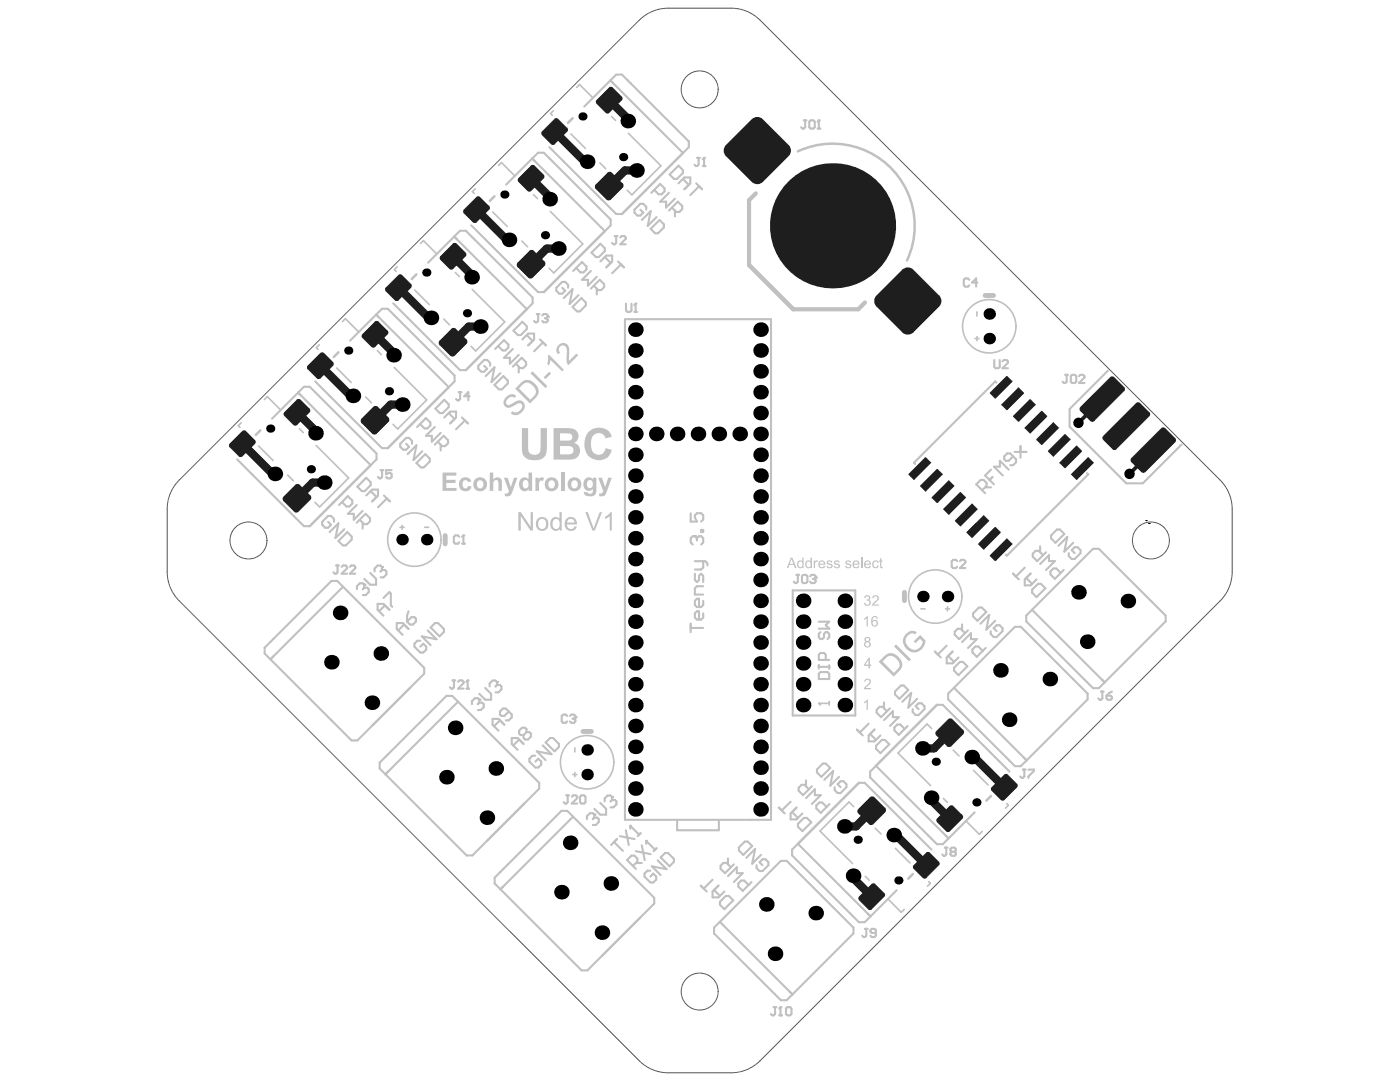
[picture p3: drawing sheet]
<svg xmlns="http://www.w3.org/2000/svg" width="279mm" height="216mm" viewBox="0 0 279 216" stroke-linecap="round" stroke-linejoin="round" font-family="sans-serif">
<g fill="none" stroke="#5a5a5a" stroke-width=".2">
<path d="M35.8 95.8l91.8-91.8a8.2 8.2 0 0 1 5.8-2.4h12.5a8.2 8.2 0 0 1 5.8 2.4l91.8 91.8a8.2 8.2 0 0 1 2.4 5.8v12.5a8.2 8.2 0 0 1-2.4 5.8l-91.8 91.8a8.2 8.2 0 0 1-5.8 2.4h-12.5a8.2 8.2 0 0 1-5.8-2.4l-91.8-91.8a8.2 8.2 0 0 1-2.4-5.8v-12.5a8.2 8.2 0 0 1 2.4-5.8z"/>
<circle cx="139.6" cy="17.8" r="3.7"/>
<circle cx="49.6" cy="107.8" r="3.7"/>
<circle cx="229.7" cy="107.8" r="3.7"/>
<circle cx="139.6" cy="197.9" r="3.7"/>
</g>
<path d="M228.7 103.9h.1M229.3 104.5h.1" fill="none" stroke="#000" stroke-width=".2"/>
<g fill="none" stroke="#c0c0c0" stroke-width=".33">
<path d="M115.1 17.4l.6-.5 2.6 2.6M94.9 37.7l-.6 .5 .3 .4M99.5 33l.6-.6 2.6 2.7M106.5 38.8l.8 .8M110.5 22.1l-.6 .6 .3 .3M113.9 26.7l2.9 2.9M119.7 32.5l1.2 1.2M122 23.2l.9 .8M125.4 26.6l6.5 6.5-5.8 5.8-.9-.9M79.3 53.2l-.6 .6 .4 .4M82.8 57.9l2.9 2.9M83.9 48.6l.6-.6 2.7 2.7"/>
<path d="M90.9 54.4l.8 .8M94.2 57.7l6.5 6.5-5.8 5.8-.9-.9M98.3 42.3l2.9 2.9M104.1 48.1l1.2 1.1M109.8 42.2l6.5 6.5-5.8 5.8-.9-1M52.8 79.7l.6-.6 2.6 2.7M63.7 68.8l-.6 .6 .4 .3M67.2 73.4l2.9 2.9M68.3 64.2l.6-.6 2.7 2.6M73 79.2l1.1 1.2M75.3 70l.8 .8M78.7 73.3l6.5 6.5-5.8 5.8-1-.9"/>
<path d="M88.6 63.7l1.1 1.1M194.6 67.6h.8M195 62.2v.9M195 67.2v.8M48.1 84.4l-.5 .5 .3 .4M51.6 89l2.9 2.9M57.4 94.8l1.2 1.1M59.7 85.5l.8 .8M63.1 88.9l6.5 6.5-5.8 5.8-.9-1M79.8 105.2h.8M80.2 104.8v.8M84.7 105.2h.9"/>
<path d="M183.8 121.5h.8M188.7 121.5h.8M189.1 121.1v.8M114.3 154.5h.8M114.7 149.2v.8M114.7 154.1v.9M185.9 145.4l-.9-.9-5.8 5.8 6.5 6.4M188.3 159.3l.8 .8M190.2 149.7l1.2 1.1M194.3 153.7l2.9 2.9M170.4 161l-1-1-5.8 5.8 6.5 6.5M172.7 174.9l.8 .8"/>
<path d="M174.7 165.2l1.1 1.2M177.2 179.4l2.7 2.6 .6-.5M178.7 169.3l2.9 2.9M185.3 175.9l.4 .4-.6 .5M192.8 163.8l2.6 2.7 .6-.6M200.9 160.3l.3 .4-.5 .6"/>
</g>
<g fill="none" stroke="#c0c0c0" stroke-width=".42">
<path d="M121.8 16.1l14.5 14.4 1.2-1.1v-1.2l-13.4-13.3h-1.1l-6.4 6.4M106.2 31.6l14.5 14.5 1.2-1.1v-1.2l-13.4-13.3h-1.1l-6.4 6.3M109.6 29.4l13.4 13.3h1.1M90.6 47.2l14.5 14.5 1.2-1.2v-1.1l-13.3-13.4h-1.2l-6.4 6.4M94 45l13.4 13.3h1.1M59.5 78.3l14.5 14.5 1.1-1.1v-1.2l-13.3-13.3h-1.1l-6.4 6.4M62.9 76.1l13.3 13.3h1.2M75.7 63.3l-.6-.5 14.5 14.5 1.1-1.2v-1.2l-13.3-13.3h-1.2l-6.3 6.4M78.5 60.5l13.3 13.4h1.2M124.7 63.7h29.2v99.9h-29.2zM198.9 76.3l-.3-.2-16.2 16.2 .2 .3M221.1 74l-7.6 7.6v3.5l11.3 11.3h3.3l7.7-7.7"/>
<path d="M47.3 91.7l13.4 13.3h1.1M216.9 94.4l.3 .3-16.3 16.2-.2-.3M68.5 117.1l-14.5 14.5M91.7 107.1l-.3-.3h-.6l-.2 .3v1.1l.2 .3h.6l.3-.3M92.2 108.5h.6M92.5 106.8v1.7M158.2 117.8h12.5v25h-12.5zM52.8 129.2l13.3-13.3h1.2l17.4 17.4v1.1l-13.4 13.3h-1.1l-17.4-17.3zM189.2 138.4l13.4-13.3h1.1l13.4 13.3v1.2l-13.4 13.3h-1.1l-13.4-13.3zM190.4 137.2l14.5 14.5-.6-.6M204.8 122.8l13.3-13.3h1.2l13.3 13.3v1.2l-13.3 13.3h-1.2l-13.3-13.3zM206 121.7l14.5 14.5"/>
<path d="M75.8 152.2l13.3-13.3h1.2l17.3 17.3v1.2l-13.3 13.3h-1.2l-17.3-17.4zM91.4 140l-14.5 14.5M171.4 156.2h1.2l13.3 13.3M187 140.6h1.1l13.4 13.4M98.7 175.1l13.4-13.3h1.1l17.4 17.3v1.2l-13.4 13.3h-1.1l-17.4-17.3zM114.4 163l-14.5 14.4M135.1 163.6v2.1h8.4v-2.1M178.9 177.6l-6.3 6.4h-1.2l-13.3-13.3v-1.2l1.1-1.1 14.5 14.5M194.5 162.1l-6.4 6.3h-1.1l-13.3-13.3v-1.1l1.1-1.2 14.5 14.5M142.5 185.1l13.3-13.3h1.2l13.3 13.3v1.2l-13.3 13.3h-1.2l-13.3-13.3zM143.7 183.9l14.5 14.5"/>
</g>
<g fill="none" stroke="#c0c0c0" stroke-width=".5">
<path d="M98.7 39.2l-.9 .9M114.3 23.6l-.9 .9M136.3 30.5l-12.2 12.2M83.1 54.7l-.9 1M120.7 46.1l-12.2 12.2M67.5 70.3l-.9 .9M89.6 77.3l-12.2 12.1M105.1 61.7l-12.1 12.2M52 85.9l-1 .9M74 92.8l-12.2 12.2M171.4 156.2l-12.2 12.2M187 140.6l-12.2 12.2"/>
<path d="M197.8 158.8l-1 1M182.2 174.4l-.9 .9"/>
</g>
<path d="M196.6 59h1.7M88.8 106.9v1.6M180.5 118.2v1.7M116.4 146h1.6" fill="none" stroke="#c0c0c0" stroke-width=".98"/>
<path d="M150.8 38.6l-1.3 1.3v13l8.8 8.8h13l1.3-1.3" fill="none" stroke="#c0c0c0" stroke-width=".83"/>
<circle cx="92.5" cy="106.8" r=".21" fill="#c0c0c0"/>
<path d="M92.5 106.8l-.3 .3" fill="none" stroke="#c0c0c0" stroke-width=".42"/>
<path d="M172.4 140.1l.8-.5v2.1h-.3v-1.7l-.5 .4z" fill="#c0c0c0"/>
<path d="M139.1 31.5h.6M139.4 31.5v1.4l-.3 .2h-.2l-.3-.2M140.2 33.1h.6M140.5 31.5v1.6M91.6 78.2h.5M91.8 78.2v1.4l-.2 .3h-.3l-.3-.3M93.7 79.1h-1.1l.9-.9v1.7" fill="none" stroke="#c0c0c0" stroke-width=".42"/>
<circle cx="140.5" cy="31.5" r=".21" fill="#c0c0c0"/>
<path d="M140.5 31.5l-.3 .3M159 114.7h.5M159.2 114.7v1.4l-.2 .2h-.3l-.3-.2M160 115l.3-.3h.6l.2 .3v1.1l-.2 .2h-.6l-.3-.2zM161.7 115l.3-.3h.5l.3 .3v.3" fill="none" stroke="#c0c0c0" stroke-width=".42"/>
<circle cx="162.8" cy="115.3" r=".21" fill="#c0c0c0"/>
<path d="M162.2 115.5h.3M162.5 115.5l.3 .3v.3l-.3 .2h-.5l-.3-.2M162.8 115.3l-.3 .2M172.6 185.3h.6M172.9 185.3v1.4l-.3 .3h-.3l-.2-.3M174.8 186.2h-.8l-.3-.3v-.3l.3-.3h.5l.3 .3v1.1l-.3 .3h-.5l-.3-.3" fill="none" stroke="#c0c0c0" stroke-width=".42"/>
<path d="M173.3 131.7l-.6 .9h.6zM173.4 131.2h.2v1.4h.3v.3h-.3v.5h-.3v-.5h-.9v-.3z" fill="#c0c0c0"/>
<g fill="none" stroke="#c0c0c0" stroke-width=".42">
<path d="M198.4 71.8v1.4l.3 .3h.5l.3-.3v-1.4M200.1 72.1l.2-.3h.6l.3 .3v.3l-1.1 1.1h1.1M212.6 74.8h.6M212.9 74.8v1.4l-.3 .2h-.3l-.2-.2M213.7 75.1l.3-.3h.5l.3 .3v1.1l-.3 .2h-.5l-.3-.2zM215.3 75.1l.3-.3h.6l.2 .3v.2l-1.1 1.1h1.1M76 93.8h.5M76.2 93.8v1.4l-.2 .2h-.3l-.3-.2M78.2 93.8h-1.1v.8l.5-.2h.3l.3 .2v.6l-.3 .2h-.6l-.2-.2M67.1 112.8h.5M67.4 112.8v1.4l-.3 .3h-.3l-.3-.3M68.2 113.1l.3-.3h.5l.3 .3v.3l-1.1 1.1h1.1"/>
<path d="M69.8 113.1l.3-.3h.5l.3 .3v.3l-1.1 1.1h1.1M191 112l-.2-.3h-.6l-.3 .3v1.1l.3 .2h.6l.2-.2M191.6 112l.2-.3h.6l.3 .3v.3l-1.1 1h1.1M80.6 124.6l-1.1 1.2M81.2 124l.9-.9h.6l.3 .3v.6l-.6 .6h-.6zM81.5 125.5l-1.1-1.2h-1.2v1.2l1.2 1.2M81.5 122l-.3 .9v1.1M95.7 139.6l-.3-.3h-.6l-.6 .6v.6"/>
</g>
<circle cx="95.7" cy="139.6" r=".21" fill="#c0c0c0"/>
<path d="M95.7 139.6v.6M96.8 137.3l1.2 1.1v1.2h-1.2l-1.1-1.2M99.2 136.1l-.3-.3h-.6l-.6 .6v.6M95.7 140.2l-.3 .3M95.7 140.2h.5l.3 .3v.6l-.5 .6h-.6" fill="none" stroke="#c0c0c0" stroke-width=".42"/>
<circle cx="99.2" cy="136.1" r=".21" fill="#c0c0c0"/>
<path d="M90.3 135.8h.6M90.6 135.8v1.3l-.3 .3h-.2l-.3-.3M91.4 136l.3-.2h.5l.3 .2v.3l-1.1 1.1h1.1M93.1 137.4h.5M93.3 135.8v1.6M99.2 136.1v.6M99.2 136.7l-.3 .3M99.2 136.7h.6l.3 .3v.6l-.6 .5h-.6" fill="none" stroke="#c0c0c0" stroke-width=".42"/>
<circle cx="93.3" cy="135.8" r=".21" fill="#c0c0c0"/>
<path d="M107.1 62.7h.6M107.4 62.7v1.3l-.3 .3h-.2l-.3-.3M108.2 62.9l.3-.2h.5l.3 .2v.3M93.3 135.8l-.2 .2M106.8 150.8h-.6l-.5 .6v.6l1.1 1.1h.6l.6-.5v-.6l-.6-.6-.6 .6M108.3 148.7l1.8 1.8-3-.6 1.8 1.8M108.9 148.1l.9-.8h.6l1.1 1.1v.6l-.8 .9z" fill="none" stroke="#c0c0c0" stroke-width=".42"/>
<circle cx="109.3" cy="63.2" r=".21" fill="#c0c0c0"/>
<path d="M108.8 63.5h.2M109 63.5l.3 .3v.2l-.3 .3h-.5l-.3-.3M109.3 63.2l-.3 .3M124.9 60.6v1.4l.3 .2h.5l.3-.2v-1.4M126.6 62.2h.5M126.8 60.6v1.6" fill="none" stroke="#c0c0c0" stroke-width=".42"/>
<circle cx="126.8" cy="60.6" r=".21" fill="#c0c0c0"/>
<path d="M122.7 47.1h.5M123 47.1v1.4l-.3 .2h-.3l-.2-.2M123.8 47.4l.3-.3h.5l.3 .3v.3l-1.1 1h1.1M126.8 60.6l-.2 .3" fill="none" stroke="#c0c0c0" stroke-width=".42"/>
<path d="M163.4 140.3h2.1M165.5 140v.7" fill="none" stroke="#c0c0c0" stroke-width=".33"/>
<circle cx="163.4" cy="140.3" r=".17" fill="#c0c0c0"/>
<path d="M163.4 140.3l.4 .4" fill="none" stroke="#c0c0c0" stroke-width=".33"/>
<g fill="#c0c0c0">
<path d="M172.6 135.6l.7-.2 .4 .3 .1 .4-.1 .3-.9 .9h1v.2h-1.4l.3-.5 .8-.9v-.3l-.3-.2-.3 .1-.2 .3h-.2z"/>
<path d="M172.4 123.4l.8-.5v2.1h-.3v-1.6l-.4 .3z"/>
<path d="M174.1 123.1l.7-.2 .4 .4-.3 .2a.47 .47 0 0 0-.6-.3 .47 .47 0 0 0-.2 .7l.3-.2 .7 .1 .1 .7-.3 .5h-.5l-.5-.3v-1zM174.1 124.3a.46 .46 0 0 0 .9 0 .46 .46 0 0 0-.9 0z"/>
<path d="M172.8 127.6a.33 .33 0 0 0 .6 0 .33 .33 0 0 0-.6 0zM172.7 128.6a.42 .42 0 0 0 .8 0 .42 .42 0 0 0-.8 0zM172.7 127.2l.6-.1 .4 .3v.4l-.3 .2 .3 .2 .1 .4-.1 .4-.3 .2h-.6l-.3-.3-.1-.5 .4-.4-.3-.2z"/>
</g>
<g fill="none" stroke="#c0c0c0" stroke-width=".42">
<path d="M102.5 66l1.7-1.8 .9 .9v.6l-1.2 1.2h-.5zM104.2 67.7l1.2-1.1h1.2v1.1l-1.2 1.2M105.1 66.9l1.2 1.1M107.8 67.7l1.1 1.2M108.4 68.3l-1.8 1.8M81.1 88.6l.5 .5-.5 .6h-.6l-.6-.6v-.5l1.2-1.2h.5l.6 .6v.6M83.1 92.4l1.8-1.8 .9 .9v.6l-1.2 1.2h-.6zM84.3 90l-1.8 1.8 .6-2.9-1.8 1.7M65.5 104.1l.6 .6-.6 .6h-.6l-.6-.6v-.6l1.2-1.2h.6l.6 .6v.6M67.5 108l1.8-1.8 .9 .9v.6l-1.2 1.1h-.6zM68.7 105.6l-1.8 1.8 .6-3-1.7 1.8M204.2 153.6h.5"/>
<path d="M204.4 153.6v1.3l-.2 .3h-.3l-.3-.3M205.2 153.6h1.1v.2l-1.1 1.1v.3M118.6 162.6l-.3-.3h-.6l-.6 .6v.5M188.6 169.1h.5M188.9 169.1v1.4l-.3 .3h-.3l-.3-.3M189.9 170l-.2-.3v-.3l.2-.3h.6l.3 .3v.3l-.3 .3M189.9 170l-.2 .2v.3l.2 .3h.6l.3-.3v-.3l-.3-.2M189.9 170h.6"/>
</g>
<circle cx="118.6" cy="162.6" r=".21" fill="#c0c0c0"/>
<path d="M122.1 159l-.3-.3h-.5l-.6 .6v.6M118.6 162.6v.5M118.6 163.1l-.3 .3M118.6 163.1h.6l.3 .3v.6l-.6 .6h-.6M119.8 160.2l1.2 1.2v1.2h-1.2l-1.2-1.2" fill="none" stroke="#c0c0c0" stroke-width=".42"/>
<circle cx="122.1" cy="159" r=".21" fill="#c0c0c0"/>
<g fill="none" stroke="#c0c0c0" stroke-width=".42">
<path d="M118 50.4l1.8-1.8 .9 .9v.6l-1.2 1.2h-.6zM119.8 52.2l1.2-1.2h1.2v1.2l-1.2 1.1M120.7 51.3l1.2 1.2M123.3 52.2l1.2 1.1M123.9 52.8l-1.7 1.7M138.7 107h-.4l-.5 .4v.8l.5 .5M138.7 114.5v1.2l.4 .4 .4-.4v-.8l.4-.4 .4 .4v1.2M138.7 112h2.1l.4 .4v.4M140.3 112v1.2l-.4 .4h-1.2M140.3 119.9v.8l-.4 .4h-.8l-.4-.4v-.8l.4-.4h.4v1.6M140.3 117h-1.2l-.4 .4v1.2h1.6M137.8 124.5v1.6"/>
<path d="M137.8 125.3h2.5M140.3 122.4v.8l-.4 .4h-.8l-.4-.4v-.8l.4-.4h.4v1.6M122.1 159v.6M122.1 159.6l-.3 .3M122.1 159.6h.6l.3 .3v.6l-.6 .6h-.6"/>
</g>
<circle cx="138.7" cy="107" r=".21" fill="#c0c0c0"/>
<g fill="none" stroke="#c0c0c0" stroke-width=".42">
<path d="M130.6 37.9l.9 .9h.5l.6-.6v-.6l-.9-.9-1.7 1.8M133.5 38.5l-1.8 1.7h1.2v1.2l1.8-1.7M133.6 34.8l1.8-1.7 .9 .8v.6l-1.2 1.2h-.6zM135.4 36.6l1.2-1.2h1.2v1.2l-1.2 1.2M136.3 35.7l1.2 1.2M138.9 36.6l1.2 1.2M139.5 37.2l-1.7 1.7M160.4 24h.6M160.7 24v1.4l-.3 .3h-.3l-.2-.3M161.5 24.3l.3-.3h.5l.3 .3v1.1l-.3 .3h-.5l-.3-.3zM163.2 25.7h.5M163.4 24v1.7"/>
<path d="M134.1 41.4l.9 .9h.6l.6-.6v-.6l-.9-.9-1.8 1.8M134.7 42v1.2M137.8 102.4v1.7h1.3l-.4-.9v-.4l.4-.4h.8l.4 .4v.9l-.4 .4M138.7 107l.4 .4M139.1 107.4v.4M139.1 107.4l.4-.4h.4l.4 .4v.8l-.4 .5M139.9 105.7h.4v.5h-.4zM163.4 134.5l.4-.4h1.3l.4 .4v1h-2.1zM163.4 132.7v.7M163.4 133.1h2.1M163.4 124.1h2.1l-.7 .6 .7 .7h-2.1M163.8 126.1l-.4 .4v.7l.4 .3h.3l.3-.3v-.7l.4-.4h.3l.4 .4v.7l-.4 .3"/>
<path d="M164.8 131.7v-1.1l-.4-.3h-.6l-.4 .3v1.1h2.1M165.5 132.7v.7M160.9 159.3l1.7-1.8v1.2h1.2l-1.8 1.7M160.9 155.7v1.2M162 156.9l-1.7 1.8-.9-.9v-.6l.6-.6h.6l.8 .9M145.3 174.8l1.7-1.7v1.1h1.2l-1.7 1.8M145.3 171.3v1.2M146.5 172.5l-1.8 1.7-.9-.8v-.6l.6-.6h.6l.9 .9M147.5 169.1l1.1-1.2h.6l.9 .9-1.8 1.8-.8-.9zM150 176l-1.8 1.8-.9-.9v-.6l.6-.6h.6l.9 .9M151 172.6v.6l.6 .6h.6l1.2-1.2v-.6l-.6-.5h-.6l-.6 .5 .6 .6M151.9 170.6l-1.8 1.7 .6-2.9-1.8 1.8"/>
<path d="M165.6 160.4l-1.8 1.8-.9-.9v-.6l.6-.6h.6l.9 .9"/>
</g>
<circle cx="163.4" cy="24" r=".21" fill="#c0c0c0"/>
<path d="M163.4 24l-.2 .3M171 145.6l1.2 1.2M173.4 144.4l-1.8 1.8M173.7 146.5l1.1 1.1M174.5 145.6l-1.1 1.2v1.1h1.1l1.2-1.1M174.8 148.8l1.2-1.2h.6l.9 .9-1.8 1.8-.9-.9z" fill="none" stroke="#c0c0c0" stroke-width=".42"/>
<g fill="#c0c0c0">
<path d="M172.7 118.9l.5-.1 .4 .1 .1 .5-.3 .3 .4 .4v.3l-.2 .4h-.8l-.3-.2-.1-.3h.3l.2 .4h.3l.3-.2-.1-.5-.5-.1v-.3h.4a.35 .35 0 0 0-.1-.6 .35 .35 0 0 0-.5 .3h-.3z"/>
<path d="M174.2 119l.7-.2 .4 .2v.7l-.9 .9h1v.2h-1.4l.2-.4 .9-.8a.41 .41 0 0 0-.3-.6 .41 .41 0 0 0-.5 .4l-.2-.1z"/>
</g>
<g fill="none" stroke="#c0c0c0" stroke-width=".42">
<path d="M68.3 100.2l.8 .9h.6l.6-.6v-.6l-.9-.9-1.7 1.8M71.2 100.8l-1.8 1.7h1.2v1.2l1.8-1.8M71.8 103.7l.9 .9h.6l.5-.6v-.6l-.8-.9-1.8 1.8M72.4 104.3v1.2M209.8 106.8l1.1-1.1h.6l.9 .8-1.8 1.8-.8-.9zM213.3 110.4v.6l.6 .5h.6l1.2-1.1v-.6l-.6-.6h-.6l-.6 .6 .6 .6M214.2 108.3l-1.8 1.8 .6-3-1.8 1.8M186.6 130l1.2 1.2M188.9 128.8l-1.7 1.8M189.2 130.9l1.2 1.2M190.1 130l-1.2 1.2v1.2h1.2l1.2-1.2M190.4 133.2l1.2-1.1h.6l.9 .9-1.8 1.7-.9-.9z"/>
<path d="M113 158.7h.6M113.3 158.7v1.4l-.3 .2h-.2l-.3-.2M114.1 159l.3-.3h.5l.3 .3v.2l-1.1 1.1h1.1M116 158.7h.6l.2 .3v1.1l-.2 .2h-.6l-.2-.2v-1.1z"/>
</g>
<g fill="#c0c0c0">
<path d="M162.4 111.9h.3v.2a.35 .35 0 0 1 .5-.2l-.1 .2a.32 .32 0 0 0-.4 .1 .32 .32 0 0 0 0 .4v.7h-.3z"/>
<path d="M165 112l.4-.2 .4 .1 .3 .2-.2 .1a.3 .3 0 0 0-.4-.2 .3 .3 0 0 0-.2 .3l.7 .3 .2 .3-.1 .3-.3 .2-.7-.1-.2-.4h.3l.3 .3a.26 .26 0 0 0 .4-.2 .26 .26 0 0 0-.4-.3h-.1a.46 .46 0 0 1-.4-.6z"/>
<path d="M166.5 112l.4-.2 .4 .1 .3 .2v.1h-.3a.28 .28 0 0 0-.3-.2 .28 .28 0 0 0-.2 .4l.6 .2 .2 .2a.61 .61 0 0 1-.5 .6 .61 .61 0 0 1-.7-.5h.3l.2 .3a.28 .28 0 0 0 .4 0 .28 .28 0 0 0-.1-.4l-.3-.1a.44 .44 0 0 1-.4-.2 .44 .44 0 0 1 0-.5z"/>
<path d="M168.7 112.1l.3-.2 .4-.1 .3 .1 .2 .3-.3 .1-.2-.2a.23 .23 0 0 0-.4 0 .23 .23 0 0 0 .2 .3l.4 .2a.43 .43 0 0 1 .3 .5 .43 .43 0 0 1-.5 .3l-.5-.1-.2-.4h.2l.1 .2 .2 .1a.27 .27 0 0 0 .5-.2 .29 .29 0 0 0-.5-.3l-.4-.1z"/>
<path d="M158 111.5l-.4 1h.7zM157.8 111.3h.3l.9 2h-.3l-.3-.6h-.9l-.2 .6h-.3z"/>
<path d="M159.2 112l.4-.2 .5 .2v-.7h.3v2h-.2l-.1-.1-.1 .1-.5 .1-.3-.2-.1-.4zM159.5 112.1l-.2 .6 .3 .5h.3l.2-.3-.1-.7a.34 .34 0 0 0-.5-.1z"/>
<path d="M160.9 112l.3-.2 .5 .2v-.7h.3v2h-.2l-.1-.1-.1 .1-.4 .1-.3-.2-.2-.4zM161.1 112.2l-.2 .5 .3 .5 .5-.1v-.7a.37 .37 0 0 0-.2-.3 .37 .37 0 0 0-.4 .1z"/>
<path d="M163.7 112.1l-.1 .4h.8l-.2-.4zM163.5 112l.4-.2 .6 .2 .2 .7h-1.1l.1 .3 .2 .2 .4-.1 .1-.2h.3l-.3 .4-.6 .1-.4-.3-.1-.7z"/>
<path d="M170.5 112.1l-.1 .4h.9l-.1-.3-.3-.2zM170.3 112.1l.6-.3 .4 .2 .2 .3v.4h-1.1l.1 .2a.42 .42 0 0 0 .4 .3 .42 .42 0 0 0 .4-.3l.2 .1-.3 .3h-.8l-.2-.5z"/>
</g>
<path d="M172 111.3v2" fill="none" stroke="#c0c0c0" stroke-width=".25"/>
<g fill="#c0c0c0">
<path d="M174.3 112l.6-.2 .4 .3 .1 .2h-.3l-.2-.2h-.3l-.3 .4 .1 .4 .2 .3 .4-.1 .1-.3h.3l-.3 .5-.5 .1-.4-.3-.1-.7z"/>
<path d="M175.6 111.5l.3-.2v.6h.2v.2h-.2v1h.2v.3a.36 .36 0 0 1-.4-.1 .36 .36 0 0 1-.1-.4v-.8h-.2v-.2h.2z"/>
<path d="M172.8 112.1l-.1 .4h.9l-.3-.4zM172.6 112.1l.4-.3 .7 .2 .1 .7h-1.1l.1 .3 .2 .2 .4-.1 .1-.2h.3l-.2 .4-.7 .1-.4-.3-.1-.8z"/>
</g>
<g fill="none" stroke="#c0c0c0" stroke-width=".42">
<path d="M71.3 97.1l1.8-1.8 .9 .9v.6l-1.2 1.2h-.6zM73.1 98.9l1.2-1.2h1.1v1.2l-1.1 1.2M74 98l1.1 1.2M76.6 98.9l1.2 1.2M77.2 99.5l-1.8 1.7M83.8 84.6l.9 .9h.6l.6-.6v-.6l-.9-.9-1.8 1.8M86.8 85.2l-1.8 1.8h1.2v1.1l1.7-1.7M87.4 88.1l.8 .9h.6l.6-.6v-.6l-.9-.8-1.7 1.7M87.9 88.7v1.2M83.9 127.9h-.6l-.6 .5v.6l1.2 1.2h.6l.6-.6v-.6l-.6-.6-.6 .6M85.4 125.8l1.7 1.8-2.9-.6 1.7 1.7M86.8 124.3h.6l1.2 1.2v.6l-.9 .9-1.8-1.8z"/>
<path d="M219.7 138h.6M220 138v1.4l-.3 .2h-.2l-.3-.2M220.8 138.8h.8l.3 .3v.3l-.3 .2h-.5l-.3-.2zM221.9 138l-.5 .3-.6 .5M122.5 168l1.8 1.8M123.1 167.4l-1.1 1.2M123.7 166.8l3 .6M124.9 165.7l.6 2.9M125.8 164.8l1.7 1.7M127.8 166.3l-.5 .5M139.9 176.7l1.1 1.2M142.2 175.5l-1.8 1.8"/>
<path d="M142.5 177.6l1.2 1.2M143.4 176.7l-1.2 1.2v1.2h1.2l1.2-1.2M143.7 179.9l1.2-1.1h.5l.9 .9-1.7 1.7-.9-.9z"/>
</g>
<circle cx="125.8" cy="164.8" r=".21" fill="#c0c0c0"/>
<path d="M113.2 142.9l-.3-.3h-.5l-.3 .3v1.1l.3 .2h.5l.3-.2M113.7 142.9l.3-.3h.6l.2 .3v.2M125.8 164.8v.6" fill="none" stroke="#c0c0c0" stroke-width=".42"/>
<circle cx="114.8" cy="143.1" r=".21" fill="#c0c0c0"/>
<path d="M114.3 143.4h.3M114.6 143.4l.2 .3v.3l-.2 .2h-.6l-.3-.2M114.8 143.1l-.2 .3" fill="none" stroke="#c0c0c0" stroke-width=".42"/>
<g fill="#c0c0c0">
<path d="M104.1 85.4h1.3v3.8a1.27 1.27 0 0 0 .9 1.5 1.27 1.27 0 0 0 1.6-.9v-4.4h1.2v4.2a2.05 2.05 0 0 1-2.5 2.2h-.4a2.04 2.04 0 0 1-2.1-2.5z"/>
<path d="M117.4 86.2a2.89 2.89 0 0 1 4.4 .3l.3 .7-1.3 .3-.5-.9-.7-.2a1.66 1.66 0 0 0-1.7 1.9v.4a1.7 1.7 0 0 0 1.7 2 1.44 1.44 0 0 0 1.3-1.3l1.2 .4v.2a2.74 2.74 0 0 1-4.8 .8 4.1 4.1 0 0 1 .1-4.6z"/>
<path d="M111.8 86.5v1.4h1.5a.74 .74 0 0 0 .9-.7 .74 .74 0 0 0-1-.7zM111.8 89v1.7l1.9-.1a.83 .83 0 0 0 .7-1 .83 .83 0 0 0-1-.6zM110.5 85.4l3.7 .1a1.51 1.51 0 0 1 1.2 1.3 1.51 1.51 0 0 1-.8 1.6l.2 .1a1.75 1.75 0 0 1 .8 2.1 1.75 1.75 0 0 1-2.1 1.1h-3z"/>
</g>
<g fill="none" stroke="#c0c0c0" stroke-width=".42">
<path d="M112.2 57.4l.6 .6-.6 .6h-.6l-.6-.6v-.6l1.2-1.2h.6l.6 .6v.6M115.4 58.9l-1.7 1.8 .6-3-1.8 1.8M127.8 41.8l.6 .6-.6 .6h-.6l-.6-.6v-.6l1.2-1.1h.6l.6 .6v.5M129.9 45.7l1.7-1.8 .9 .9v.6l-1.2 1.1h-.6zM131 43.3l-1.7 1.8 .6-3-1.8 1.8M99.4 69l.9 .9h.6l.6-.6v-.6l-.9-.8-1.8 1.7M102.3 69.6l-1.7 1.8h1.2v1.2l1.7-1.8M102.9 72.6l.9 .9h.6l.6-.6v-.6l-.9-.9-1.8 1.8M103.5 73.2v1.1M114.3 61.2l1.7-1.7 .9 .9v.6l-1.2 1.1h-.6zM154.4 201h.6M154.7 201v1.3l-.3 .3h-.3l-.2-.3"/>
<path d="M155.5 202.6h.5M155.8 201v1.6"/>
</g>
<circle cx="155.8" cy="201" r=".21" fill="#c0c0c0"/>
<g fill="none" stroke="#c0c0c0" stroke-width=".42">
<path d="M193.4 55.8l-.2-.2h-.6l-.3 .2v1.1l.3 .3h.6l.2-.3M195.1 56.4h-1.1l.8-.8v1.6M72.7 116.7l-.3-.3h-.6l-.6 .6v.6M207.6 112.6l1.7-1.8v1.2h1.2l-1.7 1.7M207.6 109v1.2M208.8 110.2l-1.8 1.8-.9-.9v-.6l.6-.6h.6l.9 .9M212.3 113.7l-1.8 1.8-.9-.9v-.6l.6-.6h.6l.9 .9M178.6 138l1.2-1.2h.6l.9 .9-1.8 1.7-.9-.8zM183 139.4l-1.7 1.8 .6-2.9-1.8 1.7M192 128.1l1.8-1.7v1.1h1.1l-1.7 1.8M192 124.6v1.2M193.2 125.8l-1.8 1.7-.9-.9v-.5l.6-.6h.6l.9 .9"/>
<path d="M194.2 122.4l1.2-1.2h.6l.8 .9-1.7 1.8-.9-.9zM196.7 129.3l-1.8 1.8-.8-.9v-.6l.6-.6h.5l.9 .9M197.7 125.9v.6l.6 .6h.6l1.2-1.2v-.6l-.6-.5h-.6l-.6 .5 .6 .6M198.6 123.9l-1.8 1.7 .6-2.9-1.7 1.8M163 153.5l1.2-1.1h.6l.9 .8-1.8 1.8-.9-.9zM166.6 157.1v.6l.6 .5h.5l1.2-1.1v-.6l-.6-.6h-.6l-.5 .6 .5 .6M167.5 155l-1.8 1.8 .6-3-1.8 1.8M182.1 141.5v.6l.6 .6h.6l1.2-1.2v-.6l-.6-.6h-.6l-.6 .6 .6 .6M155.8 201l-.3 .2M156.9 201.2l.2-.2h.6l.3 .2v1.1l-.3 .3h-.6l-.2-.3z"/>
</g>
<circle cx="72.7" cy="116.7" r=".21" fill="#c0c0c0"/>
<path d="M72.7 116.7v.6M72.7 117.3l-.3 .3M72.7 117.3h.6l.3 .3v.5l-.6 .6h-.6M73.9 114.3l1.2 1.2v1.2h-1.2l-1.2-1.2M76.2 113.1l-.3-.2h-.5l-.6 .5v.6" fill="none" stroke="#c0c0c0" stroke-width=".42"/>
<circle cx="76.2" cy="113.1" r=".21" fill="#c0c0c0"/>
<g fill="none" stroke="#c0c0c0" stroke-width=".42">
<path d="M86.9 81.5l1.8-1.7 .8 .9v.5l-1.1 1.2h-.6zM88.7 83.3l1.1-1.2h1.2v1.2l-1.2 1.2M89.5 82.4l1.2 1.2M92.2 83.3l1.2 1.2M92.8 83.9l-1.8 1.8M76.2 113.1v.6M76.2 113.7l-.3 .3M76.2 113.7h.6l.3 .3v.6l-.6 .6h-.6M76.5 119.3l1.2-1.2 .3 .3v2.4l.3 .3M76.8 120.8l-1.2 1.2M77.7 121.7l-1.2-1.2h-1.1v1.2l1.1 1.2M126.3 172.8l.9-.9v-.6l-.6-.6h-.6l-.9 .9 1.8 1.8"/>
<path d="M126.9 172.2h1.2M126.9 169.8l2.9 .6M128.1 168.7l.6 2.9M129 167.8l1.7 1.8M129.8 173.7h-.6l-.6 .6v.6l1.2 1.2h.6l.6-.6v-.6l-.6-.6-.6 .6M131 169.3l-.6 .5M131.3 171.7l1.7 1.7-2.9-.5 1.8 1.7M131.9 171.1l.8-.9h.6l1.2 1.2v.6l-.9 .9z"/>
</g>
<circle cx="129" cy="167.8" r=".21" fill="#c0c0c0"/>
<path d="M99.8 143.7l-1.2 1.2M100.7 144.6l-1.2-1.2h-1.2v1.2l1.2 1.2M101.5 142l-.8 .9h-.6l-.3-.3v-.6l.6-.6h.6l1.1 1.2v.5l-.6 .6h-.5M103.6 147.6l-1.2 1.1M104.5 148.4l-1.2-1.1h-1.2v1.1l1.2 1.2M105.1 146.1v-.6l-.3-.3h-.6l-.6 .6v.6l.3 .3h.6M105.1 146.1h.6l.3 .3v.6l-.6 .6h-.6l-.3-.3v-.6M105.1 146.1l-.6 .6M129 167.8v.6" fill="none" stroke="#c0c0c0" stroke-width=".42"/>
<g fill="#c0c0c0">
<path d="M103.4 102.2h.5l2 2.9v-2.9h.5v3.7h-.5l-2-2.9v2.9h-.5z"/>
<path d="M116.8 102.2h.5l1.2 3.3 1.2-3.3h.4l-1.4 3.7h-.5z"/>
<path d="M120.8 103.1l.6-.4 .4-.5h.3v3.7h-.4v-2.9l-.9 .5z"/>
<path d="M107.6 103.8l-.2 .8 .1 .5 .4 .4 .4 .1 .5-.3 .2-.6-.1-.4a.76 .76 0 0 0-.5-.7 .76 .76 0 0 0-.8 .2zM107.3 103.5l.6-.3h.5a1.37 1.37 0 0 1 1 1.9 1.37 1.37 0 0 1-2 .5l-.3-.3-.2-.7 .2-.7z"/>
<path d="M110.1 103.5l.5-.3h.5l.5 .3v-1.3h.5v3.7h-.4v-.4a1.12 1.12 0 0 1-1.4 .2 1.12 1.12 0 0 1-.5-1.3zM110.4 103.8l-.1 1 .1 .5 .3 .2 .4 .1 .5-.3 .1-.9a.7 .7 0 0 0-.4-.8 .7 .7 0 0 0-.9 .2z"/>
<path d="M113.4 103.8l-.2 .5h1.4v-.3a.73 .73 0 0 0-1.2-.2zM113 103.5h.1a1.24 1.24 0 0 1 1.4-.2 1.24 1.24 0 0 1 .6 1.3h-2l.2 .6 .5 .4 .6-.2 .2-.4 .5 .1-.4 .6-.6 .2h-.4a1.45 1.45 0 0 1-.7-2.4z"/>
</g>
<path d="M115 53.5l.9 .9h.5l.6-.6v-.6l-.8-.9-1.8 1.8M117.9 54.1l-1.7 1.7h1.1v1.2l1.8-1.8M118.5 57l.9 .9h.6l.6-.6v-.6l-.9-.9-1.8 1.8M119.1 57.6v1.2" fill="none" stroke="#c0c0c0" stroke-width=".42"/>
<g fill="#c0c0c0">
<path d="M101 79.2l.7-.5 .4-.1 .5 .1 .4 .3-.3 .4-.7-.2-.7 .5a.72 .72 0 0 0-.1 1l.4 .1 1.6-.8 .8-.1 .5 .4 .2 .5-.1 .7-.3 .6-1.2 .7h-.5l-.7-.3 .4-.5 .4 .3h.4l.8-.6a.71 .71 0 0 0 .1-1.1 .71 .71 0 0 0-1.1 .2l-1.1 .5-.5 .1-.4-.2-.4-.5v-.6z"/>
<path d="M105.9 74.5l.4-.4 2.9 3-.3 .3z"/>
<path d="M108.5 75.3l1.1-1.1 .4 .4-1.1 1z"/>
<path d="M109.3 71l.3-.2 2.9 3-.3 .3-2.3-2.3-.3 1.2-.4-.4 .2-.9z"/>
<path d="M111.3 69l.4-.4a1.29 1.29 0 0 1 1.5 .2 1.29 1.29 0 0 1 .4 1.4v1.8l1.4-1.4 .4 .3-2 2-.2-.3-.1-.5v-2.1l-.2-.9-.5-.2-.6 .2-.3 .4v.4l.3 .5-.4 .3-.1-.1a1.22 1.22 0 0 1 0-1.6z"/>
<path d="M104.2 76.8l-.6 .7 2.2 2.3 1.1-1.2 .1-.5-.2-.5-.5-.7-.7-.5h-.8zM103.9 76.4l1-.6 .9 .1 .7 .4 .8 1 .2 .8v.4l-.5 .8-1.2 1.2-3-2.9z"/>
</g>
<path d="M157.8 160l-1.8 1.7M176.4 143.7l1.8-1.8v1.2h1.2l-1.8 1.8M176.4 140.2v1.1M177.6 141.3l-1.8 1.8-.8-.9v-.6l.5-.6h.6l.9 .9M181.1 144.9l-1.7 1.7-.9-.9v-.5l.6-.6h.6l.8 .9M155.4 161.1l1.2 1.2M158.1 162l1.2 1.2M159 161.1l-1.2 1.2v1.2h1.2l1.1-1.2M159.3 164.4l1.1-1.2h.6l.9 .9-1.8 1.8-.8-.9z" fill="none" stroke="#c0c0c0" stroke-width=".42"/>
<g fill="#c0c0c0">
<path d="M178.8 128.6l3 3-.4 .4-3-3z"/>
<path d="M180.7 126.6l.7-.6 .5-.1 1 .2-.2 .5-.8-.2-.8 .5-.4 .7 .1 .7 .4 .7 .7 .5 .5 .2 .7-.2 .7-.6 .3-.9-.5-.5-.9 .8-.3-.3 1.2-1.3 1.1 1.1-.5 1.4-.4 .5-.9 .5-1-.1-.6-.3-.7-.7-.4-1 .1-.8z"/>
<path d="M88.3 94.3h2.8v.6h-2v.8h1.8v.7h-1.8v1h2v.5h-2.8z"/>
<path d="M91.9 95.6l.8-.4 .9 .2 .5 .7-.7 .1a.56 .56 0 0 0-.8-.3 .56 .56 0 0 0-.3 .7v.1a.55 .55 0 0 0 .4 .7 .55 .55 0 0 0 .7-.5l.7 .2-.2 .4-.4 .4-.8 .1a1.45 1.45 0 0 1-.8-2.4z"/>
<path d="M97.7 94.3h.7v1.4l.2-.2a.93 .93 0 0 1 1.1-.2 .93 .93 0 0 1 .5 1.1v1.5h-.7l-.1-1.9-.2-.2-.5 .1-.2 .3-.1 1.7h-.7z"/>
<path d="M100.6 95.3h.7l.6 1.9 .7-1.9h.7l-1.3 3.4-.5 .3h-.6l-.2-.6 .2 .1a.58 .58 0 0 0 .7-.5z"/>
<path d="M106.9 95.3h.6v.4l.1-.2a.67 .67 0 0 1 1-.1l-.2 .6a.53 .53 0 0 0-.7 0 .53 .53 0 0 0-.1 .7v1.2h-.7z"/>
<path d="M112 94.3h.7v3.6h-.7z"/>
<path d="M119.4 95.3h.7l.7 1.9 .6-1.9h.7l-1.3 3.4-.5 .3h-.6l-.1-.6 .1 .1a.58 .58 0 0 0 .7-.5z"/>
<path d="M176.1 132l2.3 2.3 1.1-1.4-.1-.8-.4-.5-1-.7-.8 .1zM175.4 132l1.4-1.4 .7-.3h.5l.6 .2 .8 .6 .5 .9 .2 1-.4 .7-1.3 1.3z"/>
<path d="M95.3 96.1l-.1 .8a.68 .68 0 0 0 .9 .5 .68 .68 0 0 0 .3-1v-.3l-.4-.3-.4 .1zM94.4 96.6a1.4 1.4 0 0 1 2.8 0 1.4 1.4 0 0 1-2.8 0z"/>
<path d="M103.9 95.6l.5-.3 .4-.1 .7 .4v-1.3h.7v3.6h-.7v-.3l-.4 .3-.7 .1a1.6 1.6 0 0 1-.5-2.4zM104.4 96l-.1 .9 .3 .4a.65 .65 0 0 0 .7-.1 .65 .65 0 0 0 .2-.7l-.1-.1a.53 .53 0 0 0-.7-.6z"/>
<path d="M109.6 96.1l-.2 .4 .1 .6 .3 .3h.6l.3-.5-.1-.7-.4-.4h-.3zM108.7 96.6a1.4 1.4 0 0 1 2.8 0 1.4 1.4 0 0 1-2.8 0z"/>
<path d="M114.1 96.1l-.1 .6 .1 .4 .4 .3 .6-.2 .2-.4-.1-.5a.61 .61 0 0 0-.4-.5 .61 .61 0 0 0-.7 .3zM113.3 96.6a1.4 1.4 0 0 1 2.8 0 1.4 1.4 0 0 1-2.8 0z"/>
<path d="M117.3 96l-.2 .8 .2 .4 .3 .2 .4-.1 .3-.4-.1-.8-.4-.3zM116.7 95.7l.3-.3a.91 .91 0 0 1 1.3 .3v-.4h.7l-.1 3.1-.2 .4-.4 .2h-.9a.79 .79 0 0 1-.9-.8h.8l.1 .2 .4 .1a.42 .42 0 0 0 .5-.6v-.4l-.1 .2a1.1 1.1 0 0 1-1.4 0 1.1 1.1 0 0 1-.4-1.2z"/>
</g>
<g fill="none" stroke="#c0c0c0" stroke-width=".42">
<path d="M96.6 73l.6 .6-.6 .6h-.6l-.5-.6v-.6l1.1-1.2h.6l.6 .6v.6M98.7 76.8l1.8-1.7 .8 .8v.6l-1.1 1.2h-.6zM99.9 74.5l-1.8 1.7 .6-2.9-1.8 1.8M196 97.8l.9-.9v-.5l-.6-.6h-.6l-.9 .9 1.8 1.7M196.6 97.2h1.2M197.8 93.7l-1.2 1.2 1.8 1.8M198.1 95.2l-.6 .6M201.3 93.7l-1.8-1.8v1.2h-1.1l1.7 1.8M202.2 91.1l-.9 .8h-.6l-.3-.3v-.5l.6-.6h.6l1.2 1.1v.6l-.6 .6h-.6M202.5 90.2h2.3M203.7 89v2.4M202.2 114.4l1.1 1.2"/>
<path d="M204.5 113.3l-1.8 1.7M204.8 115.3l1.2 1.2M205.7 114.4l-1.2 1.2v1.2h1.2l1.2-1.2M206 117.7l1.2-1.2h.5l.9 .9-1.7 1.7-.9-.8z"/>
</g>
<g fill="none" stroke="#c0c0c0" stroke-width=".33">
<circle cx="197.4" cy="65.1" r="5.3"/>
<circle cx="82.7" cy="107.7" r="5.3"/>
<circle cx="186.6" cy="119" r="5.3"/>
<circle cx="117.2" cy="152.1" r="5.3"/>
</g>
<path d="M159.2 30.2a16.4 16.4 0 0 1 18.5 3.3 16.4 16.4 0 0 1 3.3 18.5" fill="none" stroke="#c0c0c0" stroke-width=".5"/>
<path d="M228.7 103.9h.1M229.3 104.5h.1" fill="none" stroke="#000" stroke-width=".2"/>
<g fill="none" stroke="#1e1e1e" stroke-width="1.6">
<path d="M121.6 20l3.7 3.7v.5M106 35.6l3.7 3.7v.4M110.7 26.2l6 6.1h.5M127 34h-2.3l-3.1 3.1M79.5 57.4l6 6h.5M90.4 51.1l3.7 3.8v.4M95.1 41.8l6 6.1h.5M111.4 49.6h-2.3l-3.1 3.1M63.9 73l6.1 6h.4M74.8 66.7l3.7 3.7v.5M95.9 65.2h-2.4l-3.1 3.1M48.4 88.5l6 6.1h.5"/>
<path d="M59.3 82.3l3.7 3.7v.4M64.7 96.3h-2.3l-3.1 3.1M80.3 80.7h-2.3l-3.2 3.2M185.8 159.2v.4l3.7 3.8M189.5 146.2l-3.1 3.1h-2.3M193.9 151.1h.5l6 6M170.3 174.7v.5l3.7 3.7M174 161.8l-3.2 3.1h-2.3M178.4 166.6h.4l6.1 6.1"/>
</g>
<path d="M216.8 82.8l-1.6 1.6M227 93l-1.6 1.6" fill="none" stroke="#1e1e1e" stroke-width=".75"/>
<g fill="#000">
<circle cx="100.7" cy="38.8" r=".82"/>
<circle cx="109.7" cy="39.7" r="1.46"/>
<circle cx="116.2" cy="23.2" r=".82"/>
<circle cx="117.2" cy="32.3" r="1.46"/>
<circle cx="124.4" cy="31.3" r=".82"/>
<circle cx="125.3" cy="24.2" r="1.46"/>
<circle cx="127" cy="34" r="1.46"/>
<circle cx="85.1" cy="54.4" r=".82"/>
<circle cx="94.1" cy="55.3" r="1.46"/>
<circle cx="101.6" cy="47.9" r="1.46"/>
<circle cx="108.8" cy="46.9" r=".82"/>
<circle cx="111.4" cy="49.6" r="1.46"/>
<circle cx="69.5" cy="70" r=".82"/>
<circle cx="70.4" cy="79" r="1.46"/>
<circle cx="77.6" cy="78.1" r=".82"/>
<circle cx="78.5" cy="70.9" r="1.46"/>
<circle cx="86" cy="63.4" r="1.46"/>
<circle cx="93.2" cy="62.5" r=".82"/>
<circle cx="95.9" cy="65.2" r="1.46"/>
<circle cx="126.8" cy="69.9" r="1.46"/>
<circle cx="126.8" cy="78.3" r="1.46"/>
<circle cx="126.8" cy="74.1" r="1.46"/>
<circle cx="126.8" cy="65.8" r="1.46"/>
<circle cx="151.8" cy="69.9" r="1.46"/>
<circle cx="151.8" cy="78.3" r="1.46"/>
<circle cx="151.8" cy="65.8" r="1.46"/>
<circle cx="151.8" cy="74.1" r="1.46"/>
<circle cx="197.4" cy="67.6" r="1.15"/>
<circle cx="197.4" cy="62.6" r="1.15"/>
<circle cx="53.9" cy="85.5" r=".82"/>
<circle cx="54.9" cy="94.6" r="1.46"/>
<circle cx="62" cy="93.6" r=".82"/>
<circle cx="63" cy="86.4" r="1.46"/>
<circle cx="64.7" cy="96.3" r="1.46"/>
<circle cx="80.3" cy="80.7" r="1.46"/>
<circle cx="126.8" cy="90.7" r="1.46"/>
<circle cx="126.8" cy="82.4" r="1.46"/>
<circle cx="126.8" cy="86.6" r="1.46"/>
<circle cx="126.8" cy="94.9" r="1.46"/>
<circle cx="126.8" cy="99.1" r="1.46"/>
<circle cx="131" cy="86.6" r="1.46"/>
<circle cx="135.1" cy="86.6" r="1.46"/>
<circle cx="139.3" cy="86.6" r="1.46"/>
<circle cx="143.5" cy="86.6" r="1.46"/>
<circle cx="147.6" cy="86.6" r="1.46"/>
<circle cx="151.8" cy="94.9" r="1.46"/>
<circle cx="151.8" cy="86.6" r="1.46"/>
<circle cx="151.8" cy="90.7" r="1.46"/>
<circle cx="151.8" cy="82.4" r="1.46"/>
<circle cx="151.8" cy="99.1" r="1.46"/>
<circle cx="215.2" cy="84.4" r="1.04"/>
<circle cx="225.4" cy="94.6" r="1.04"/>
<circle cx="80.2" cy="107.7" r="1.15"/>
<circle cx="85.2" cy="107.7" r="1.15"/>
<circle cx="126.8" cy="119.9" r="1.46"/>
<circle cx="126.8" cy="107.4" r="1.46"/>
<circle cx="126.8" cy="115.7" r="1.46"/>
<circle cx="126.8" cy="103.2" r="1.46"/>
<circle cx="126.8" cy="111.6" r="1.46"/>
<circle cx="151.8" cy="115.7" r="1.46"/>
<circle cx="151.8" cy="107.4" r="1.46"/>
<circle cx="151.8" cy="103.2" r="1.46"/>
<circle cx="151.8" cy="119.9" r="1.46"/>
<circle cx="151.8" cy="111.6" r="1.46"/>
<circle cx="160.3" cy="119.9" r="1.46"/>
<circle cx="168.6" cy="119.9" r="1.46"/>
<circle cx="184.2" cy="119" r="1.15"/>
<circle cx="189.1" cy="119" r="1.15"/>
<circle cx="215.2" cy="118.2" r="1.46"/>
<circle cx="225.1" cy="119.9" r="1.46"/>
<circle cx="66.1" cy="132.1" r="1.46"/>
<circle cx="67.9" cy="122.3" r="1.46"/>
<circle cx="76" cy="130.4" r="1.46"/>
<circle cx="126.8" cy="136.5" r="1.46"/>
<circle cx="126.8" cy="124" r="1.46"/>
<circle cx="126.8" cy="128.2" r="1.46"/>
<circle cx="126.8" cy="132.4" r="1.46"/>
<circle cx="151.8" cy="124" r="1.46"/>
<circle cx="151.8" cy="136.5" r="1.46"/>
<circle cx="151.8" cy="128.2" r="1.46"/>
<circle cx="151.8" cy="132.4" r="1.46"/>
<circle cx="160.3" cy="128.2" r="1.46"/>
<circle cx="160.3" cy="132.4" r="1.46"/>
<circle cx="160.3" cy="136.5" r="1.46"/>
<circle cx="160.3" cy="124" r="1.46"/>
<circle cx="168.6" cy="124" r="1.46"/>
<circle cx="168.6" cy="128.2" r="1.46"/>
<circle cx="168.6" cy="136.5" r="1.46"/>
<circle cx="168.6" cy="132.4" r="1.46"/>
<circle cx="199.7" cy="133.8" r="1.46"/>
<circle cx="209.5" cy="135.5" r="1.46"/>
<circle cx="217" cy="128" r="1.46"/>
<circle cx="74.2" cy="140.2" r="1.46"/>
<circle cx="89.1" cy="155.1" r="1.46"/>
<circle cx="90.8" cy="145.2" r="1.46"/>
<circle cx="99" cy="153.3" r="1.46"/>
<circle cx="117.2" cy="149.6" r="1.15"/>
<circle cx="117.2" cy="154.6" r="1.15"/>
<circle cx="126.8" cy="153.2" r="1.46"/>
<circle cx="126.8" cy="157.3" r="1.46"/>
<circle cx="126.8" cy="140.7" r="1.46"/>
<circle cx="126.8" cy="144.9" r="1.46"/>
<circle cx="126.8" cy="149" r="1.46"/>
<circle cx="151.8" cy="153.2" r="1.46"/>
<circle cx="151.8" cy="140.7" r="1.46"/>
<circle cx="151.8" cy="157.3" r="1.46"/>
<circle cx="151.8" cy="149" r="1.46"/>
<circle cx="151.8" cy="144.9" r="1.46"/>
<circle cx="160.3" cy="140.7" r="1.46"/>
<circle cx="168.6" cy="140.7" r="1.46"/>
<circle cx="184.1" cy="149.3" r="1.46"/>
<circle cx="185.8" cy="159.2" r="1.46"/>
<circle cx="186.8" cy="152" r=".82"/>
<circle cx="193.9" cy="151.1" r="1.46"/>
<circle cx="201.4" cy="143.6" r="1.46"/>
<circle cx="97.2" cy="163.2" r="1.46"/>
<circle cx="112.1" cy="178" r="1.46"/>
<circle cx="113.8" cy="168.2" r="1.46"/>
<circle cx="121.9" cy="176.3" r="1.46"/>
<circle cx="126.8" cy="161.5" r="1.46"/>
<circle cx="151.8" cy="161.5" r="1.46"/>
<circle cx="168.5" cy="164.9" r="1.46"/>
<circle cx="170.3" cy="174.7" r="1.46"/>
<circle cx="171.2" cy="167.6" r=".82"/>
<circle cx="178.4" cy="166.6" r="1.46"/>
<circle cx="179.3" cy="175.7" r=".82"/>
<circle cx="194.9" cy="160.1" r=".82"/>
<circle cx="120.1" cy="186.1" r="1.46"/>
<circle cx="152.9" cy="180.5" r="1.46"/>
<circle cx="154.7" cy="190.3" r="1.46"/>
<circle cx="162.8" cy="182.2" r="1.46"/>
</g>
<g fill="#1e1e1e">
<path d="M77 57.4l2.5-2.5h.7l1.8 1.8v.7l-2.4 2.5h-.8l-1.8-1.8z" fill-rule="evenodd"/>
<path d="M103.5 35.5l2.5-2.4h.7l1.8 1.7v.8l-2.5 2.5h-.7l-1.8-1.8z" fill-rule="evenodd"/>
<path d="M119.1 20l2.4-2.5h.8l1.8 1.8v.7l-2.5 2.5h-.7l-1.8-1.8z" fill-rule="evenodd"/>
<path d="M171.4 178.9l2.5-2.5h.8l1.8 1.8v.8l-2.5 2.4h-.8l-1.8-1.8z" fill-rule="evenodd"/>
<path d="M187 163.3l2.5-2.5h.8l1.8 1.8v.8l-2.5 2.5h-.8l-1.8-1.8z" fill-rule="evenodd"/>
<path d="M183.7 96.9l3.2-3.3h.3l.9 .9v.3l-3.3 3.2h-.2l-.9-.9z" fill-rule="evenodd"/>
<path d="M186 99.2l3.2-3.3h.3l.9 1v.2l-3.2 3.2h-.3l-.9-.9z" fill-rule="evenodd"/>
<path d="M188.3 101.5l3.3-3.3h.2l.9 1v.2l-3.2 3.2h-.3l-.9-.9z" fill-rule="evenodd"/>
<path d="M197.6 110.8l3.2-3.3h.3l.9 .9v.3l-3.3 3.2h-.2l-.9-.9z" fill-rule="evenodd"/>
<path d="M202.2 82.9l3.3-3.2h.2l.9 .9v.3l-3.2 3.2h-.3l-.9-.9z" fill-rule="evenodd"/>
<path d="M209.2 89.9l3.2-3.2h.3l.9 .9v.2l-3.3 3.3h-.2l-.9-1z" fill-rule="evenodd"/>
<path d="M92.6 41.8l2.5-2.5h.7l1.8 1.8v.8l-2.5 2.4h-.7l-1.8-1.7z" fill-rule="evenodd"/>
<path d="M103.3 52.4l2.4-2.4h.9l2.1 2.2v.9l-2.4 2.3h-.9l-2.1-2.1z" fill-rule="evenodd"/>
<path d="M108.2 26.2l2.4-2.5h.8l1.8 1.8v.8l-2.5 2.5h-.7l-1.8-1.8z" fill-rule="evenodd"/>
<path d="M118.9 36.8l2.3-2.3h.9l2.2 2.1v.9l-2.4 2.3h-.9l-2.1-2.1z" fill-rule="evenodd"/>
<path d="M171.3 161.4l2.3-2.3h.9l2.1 2.1v.9l-2.3 2.3h-.9l-2.1-2.1z" fill-rule="evenodd"/>
<path d="M182.3 172.6l2.5-2.5h.8l1.8 1.8v.8l-2.5 2.5h-.8l-1.8-1.8z" fill-rule="evenodd"/>
<path d="M186.9 145.9l2.3-2.4h.9l2.1 2.1v.9l-2.3 2.4h-.9l-2.1-2.1z" fill-rule="evenodd"/>
<path d="M197.9 157.1l2.5-2.5h.8l1.8 1.8v.7l-2.5 2.5h-.8l-1.8-1.8z" fill-rule="evenodd"/>
<path d="M199.9 80.6l3.2-3.2h.3l.9 .9v.2l-3.2 3.3h-.3l-.9-.9z" fill-rule="evenodd"/>
<path d="M197.6 78.3l3.2-3.2h.3l.9 .9v.2l-3.3 3.3h-.2l-.9-1z" fill-rule="evenodd"/>
<path d="M213.8 94.5l3.3-3.2h.2l.9 .9v.2l-3.2 3.3h-.3l-.9-.9z" fill-rule="evenodd"/>
<path d="M211.5 92.2l3.2-3.2h.3l.9 .9v.2l-3.2 3.3h-.3l-.9-1z" fill-rule="evenodd"/>
<path d="M56.6 99.1l2.3-2.4h.9l2.1 2.2v.9l-2.3 2.3h-.9l-2.1-2.1z" fill-rule="evenodd"/>
<path d="M72.2 83.5l2.3-2.3h.9l2.1 2.1v.9l-2.3 2.3h-.9l-2.1-2.1z" fill-rule="evenodd"/>
<path d="M45.9 88.5l2.4-2.5h.8l1.8 1.8v.8l-2.5 2.4h-.8l-1.7-1.7z" fill-rule="evenodd"/>
<path d="M61.4 72.9l2.5-2.4h.8l1.8 1.7v.8l-2.5 2.5h-.8l-1.8-1.8z" fill-rule="evenodd"/>
<path d="M190.6 103.8l3.3-3.2h.2l.9 .9v.2l-3.2 3.3h-.2l-1-1z" fill-rule="evenodd"/>
<path d="M206.9 87.6l3.2-3.3h.2l1 1v.2l-3.3 3.2h-.2l-.9-.9z" fill-rule="evenodd"/>
<path d="M204.5 85.3l3.3-3.3h.2l.9 .9v.3l-3.2 3.2h-.2l-1-.9z" fill-rule="evenodd"/>
<path d="M220.2 87l6.5-6.6h.8l1.9 1.9v.8l-6.6 6.5h-.8l-1.8-1.8z" fill-rule="evenodd"/>
<path d="M87.7 68l2.4-2.4h.9l2.1 2.1v.9l-2.3 2.4h-1l-2.1-2.1z" fill-rule="evenodd"/>
<path d="M87.9 51.1l2.5-2.5h.7l1.8 1.8v.8l-2.5 2.5h-.7l-1.8-1.8z" fill-rule="evenodd"/>
<path d="M72.3 66.7l2.5-2.5h.8l1.8 1.8v.7l-2.5 2.5h-.8l-1.8-1.8z" fill-rule="evenodd"/>
<path d="M56.7 82.2l2.5-2.4h.8l1.8 1.7v.8l-2.5 2.5h-.8l-1.8-1.8z" fill-rule="evenodd"/>
<path d="M192.9 106.1l3.3-3.2h.2l1 .9v.2l-3.3 3.3h-.2l-1-.9z" fill-rule="evenodd"/>
<path d="M195.3 108.4l3.2-3.2h.2l1 .9v.3l-3.3 3.2h-.2l-.9-.9z" fill-rule="evenodd"/>
<path d="M181.4 94.5l3.2-3.2h.2l1 .9v.2l-3.3 3.3h-.2l-.9-.9z" fill-rule="evenodd"/>
<path d="M174.9 59l5.2-5.2h2.2l5.1 5.2v2.2l-5.1 5.1h-2.2l-5.2-5.1z" fill-rule="evenodd"/>
<path d="M225.8 91.4l5.9-5.9h.9l1.9 1.9v.9l-5.9 5.9h-.8l-2-2z" fill-rule="evenodd"/>
<path d="M215.6 81.2l5.9-5.9h.9l1.9 1.9v.9l-5.9 5.9h-.8l-2-2z" fill-rule="evenodd"/>
<path d="M144.9 28.9l5.1-5.1h2.2l5.2 5.1v2.3l-5.2 5.1h-2.2l-5.1-5.1z" fill-rule="evenodd"/>
</g>
<g fill="#1e1e1e">
<path d="M81.7 57.1l.3-.4zM81.7 57.1l.3-.4 .2 .2-.2 .5z"/>
<path d="M79.5 54.9l.4 .4zM79.5 54.9l.5-.2 .2 .2-.3 .4z"/>
<path d="M77 58.1l.4-.4zM77 57.4l.4 .3-.4 .4-.1-.5z"/>
<path d="M79.2 59.5l.4 .4zM78.8 59.9l.4-.4 .4 .4-.3 .2z"/>
<path d="M108.1 35.2l.4-.4zM108.1 35.2l.4-.4 .1 .6-.1 .2z"/>
<path d="M106 33.1l.3 .3zM106 33.1l.5-.2 .2 .2-.4 .3z"/>
<path d="M103.5 36.3l.4-.4zM103.5 35.5l.4 .4-.4 .4-.2-.2z"/>
<path d="M105.6 37.7l.4 .4zM105.3 38.1l.3-.4 .4 .4-.2 .1z"/>
<path d="M123.7 19.6l.4-.3zM123.7 19.6l.4-.3 .1 .5-.1 .2z"/>
<path d="M121.5 17.5l.4 .4zM121.5 17.5l.6-.2 .2 .2-.4 .4z"/>
<path d="M119.1 20.7l.3-.4zM119.1 20l.3 .3-.3 .4-.2-.5z"/>
<path d="M121.2 22.1l.4 .4zM120.9 22.5l.3-.4 .4 .4-.2 .1z"/>
<path d="M171.8 179.3l-.4 .3zM171.4 178.9l.4 .4-.4 .3-.1-.5z"/>
<path d="M173.6 181l.4 .4zM173.2 181.4l.4-.4 .4 .4-.2 .2z"/>
<path d="M176.1 178.6l.4-.4zM176.1 178.6l.4-.4 .1 .2-.1 .6z"/>
<path d="M173.9 176.4l.4 .4zM173.9 176.4l.3-.1 .5 .1-.4 .4z"/>
<path d="M187 164.1l.4-.4zM187 163.3l.4 .4-.4 .4-.1-.5z"/>
<path d="M189.2 165.5l.4 .4zM188.8 165.9l.4-.4 .4 .4-.3 .1z"/>
<path d="M192.1 162.6l-.4 .4zM191.7 163l.4-.4 .1 .3-.1 .5z"/>
<path d="M189.5 160.8l.4 .4zM189.5 160.8l.2-.1 .6 .1-.4 .4z"/>
<path d="M183.7 97.1l.1-.1zM183.7 96.9l.1 .1-.1 .1z"/>
<path d="M184.7 97.9l.1 .1zM184.6 98l.1-.1 .1 .1z"/>
<path d="M188 94.7l.1-.2zM188 94.7l.1-.2v.2v.1z"/>
<path d="M186.9 93.6l.1 .1zM186.9 93.6h.3l-.2 .1z"/>
<path d="M186 99.4l.1-.1zM186 99.2l.1 .1-.1 .1z"/>
<path d="M187 100.2l.2 .1zM186.9 100.3l.1-.1 .2 .1z"/>
<path d="M190.3 97l.1-.1zM190.3 97l.1-.1v.1v.1z"/>
<path d="M189.2 95.9l.2 .1zM189.2 95.9h.3l-.1 .1z"/>
<path d="M188.4 101.6l-.1 .1zM188.3 101.5l.1 .1-.1 .1z"/>
<path d="M189.4 102.5l.1 .1zM189.2 102.6l.2-.1 .1 .1z"/>
<path d="M192.6 99.3l.1-.1zM192.6 99.3l.1-.1 .1 .1-.1 .1z"/>
<path d="M191.6 98.2l.1 .2zM191.6 98.2h.2l-.1 .2z"/>
<path d="M197.7 110.9l-.1 .1zM197.6 110.8l.1 .1-.1 .1z"/>
<path d="M198.6 111.8l.1 .1zM198.5 111.9l.1-.1 .1 .1z"/>
<path d="M201.9 108.6l.1-.2zM201.9 108.6l.1-.2v.2v.1z"/>
<path d="M200.8 107.5l.1 .1zM200.8 107.5h.3l-.2 .1z"/>
<path d="M202.2 83.2l.1-.1zM202.2 82.9l.1 .2-.1 .1z"/>
<path d="M203.3 84l.1 .1zM203.1 84.1l.2-.1 .1 .1z"/>
<path d="M206.6 80.6l-.1 .1zM206.5 80.7l.1-.1 .1 .1-.1 .2z"/>
<path d="M205.5 79.7l.1 .1zM205.5 79.7h.2l-.1 .1z"/>
<path d="M209.3 90l-.1 .1zM209.2 89.9l.1 .1-.1 .1z"/>
<path d="M210.2 90.9l.1 .2zM210.1 91.1l.1-.2 .1 .2z"/>
<path d="M213.5 87.7l.1-.1zM213.5 87.7l.1-.1v.1v.1z"/>
<path d="M212.4 86.7l.1 .1zM212.4 86.7h.3l-.2 .1z"/>
<path d="M97.2 41.5l.4-.4zM97.2 41.5l.4-.4 .1 .5-.1 .3z"/>
<path d="M95.1 39.3l.3 .4zM95.1 39.3l.5-.1 .2 .1-.4 .4z"/>
<path d="M93 42.2l-.4 .4zM92.6 41.8l.4 .4-.4 .4-.2-.3z"/>
<path d="M94.7 44l.4 .3zM94.4 44.3l.3-.3 .4 .3-.2 .2z"/>
<path d="M108.2 52.6l.5-.4zM108.2 52.6l.5-.4a.64 .64 0 0 1 0 .9z"/>
<path d="M105.7 50l.4 .5zM105.7 50a.64 .64 0 0 1 .9 0l-.5 .5z"/>
<path d="M103.3 53.3l.5-.5zM103.3 52.4l.5 .4-.5 .5a.64 .64 0 0 1 0-.9z"/>
<path d="M105.9 54.9l.4 .5zM105.4 55.4l.5-.5 .4 .5a.64 .64 0 0 1-.9 0z"/>
<path d="M112.8 25.9l.4-.4zM112.8 25.9l.4-.4 .1 .5-.1 .3z"/>
<path d="M110.6 23.7l.4 .4zM110.6 23.7l.3-.1 .5 .1-.4 .4z"/>
<path d="M108.2 27l.4-.4zM108.2 26.2l.4 .4-.4 .4-.2-.5z"/>
<path d="M110.3 28.4l.4 .4zM110 28.8l.3-.4 .4 .4-.5 .1z"/>
<path d="M124.3 36.6l-.5 .4zM123.8 37l.5-.4a.64 .64 0 0 1 0 .9z"/>
<path d="M121.2 34.5l.5 .4zM121.2 34.5a.64 .64 0 0 1 .9 0l-.4 .4z"/>
<path d="M118.9 37.7l.5-.4zM118.9 36.8l.5 .5-.5 .4a.64 .64 0 0 1 0-.9z"/>
<path d="M121.5 39.4l.4 .4zM121 39.8l.5-.4 .4 .4a.64 .64 0 0 1-.9 0z"/>
<path d="M171.3 162.3l.4-.4zM171.3 161.4l.4 .5-.4 .4a.64 .64 0 0 1 0-.9z"/>
<path d="M173.8 164l.5 .4zM173.4 164.4l.4-.4 .5 .4a.64 .64 0 0 1-.9 0z"/>
<path d="M176.6 161.2l-.4 .5zM176.2 161.7l.4-.5a.64 .64 0 0 1 0 .9z"/>
<path d="M173.6 159.1l.5 .4zM173.6 159.1a.64 .64 0 0 1 .9 0l-.4 .4z"/>
<path d="M182.3 173.4l.4-.4zM182.3 172.6l.4 .4-.4 .4-.1-.5z"/>
<path d="M184.5 174.8l.4 .4zM184.1 175.2l.4-.4 .4 .4-.3 .1z"/>
<path d="M187.4 171.9l-.4 .4zM187 172.3l.4-.4 .1 .3-.1 .5z"/>
<path d="M184.8 170.1l.4 .4zM184.8 170.1l.5-.1 .3 .1-.4 .4z"/>
<path d="M186.9 146.8l.4-.5zM186.9 145.9l.4 .4-.4 .5a.64 .64 0 0 1 0-.9z"/>
<path d="M189.4 148.4l.5 .5zM189 148.9l.4-.5 .5 .5a.64 .64 0 0 1-.9 0z"/>
<path d="M191.8 146.1l.4-.5zM191.8 146.1l.4-.5a.64 .64 0 0 1 0 .9z"/>
<path d="M189.2 143.5l.5 .5zM189.2 143.5a.64 .64 0 0 1 .9 0l-.4 .5z"/>
<path d="M198.3 157.4l-.4 .4zM197.9 157.1l.4 .3-.4 .4-.1-.5z"/>
<path d="M200.1 159.2l.4 .4zM199.7 159.6l.4-.4 .4 .4-.3 .1z"/>
<path d="M202.6 156.7l.4-.3zM202.6 156.7l.3-.3 .2 .2-.2 .5z"/>
<path d="M200.4 154.6l.4 .4zM200.4 154.6l.2-.2 .6 .2-.4 .4z"/>
<path d="M199.9 80.9l.1-.2zM199.9 80.6l.1 .1-.1 .2z"/>
<path d="M200.9 81.7l.2 .1zM200.8 81.8l.1-.1 .2 .1z"/>
<path d="M204.3 78.3l-.1 .1zM204.2 78.4l.1-.1 .1 .1-.1 .1z"/>
<path d="M203.1 77.4l.2 .1zM203.1 77.4h.3l-.1 .1z"/>
<path d="M197.6 78.5l.1-.1zM197.6 78.3l.1 .1-.1 .1z"/>
<path d="M198.6 79.4l.1 .1zM198.5 79.5l.1-.1 .1 .1z"/>
<path d="M201.9 76.1l.1-.1zM201.9 76.1l.1-.1v.1v.1z"/>
<path d="M200.8 75.1l.1 .1zM200.8 75.1h.3l-.2 .1z"/>
<path d="M213.8 94.8l.1-.1zM213.8 94.5l.1 .2-.1 .1z"/>
<path d="M214.9 95.6l.1 .1zM214.7 95.7l.2-.1 .1 .1z"/>
<path d="M218.1 92.3l.1-.1zM218.1 92.3l.1-.1 .1 .1-.1 .1z"/>
<path d="M217.1 91.3l.1 .1zM217.1 91.3h.2l-.1 .1z"/>
<path d="M211.5 92.4l.1-.1zM211.5 92.2l.1 .1-.1 .1z"/>
<path d="M212.5 93.3l.2 .1zM212.4 93.4l.1-.1 .2 .1z"/>
<path d="M215.8 90l.1-.1zM215.8 90l.1-.1v.1v.1z"/>
<path d="M214.7 89l.2 .1zM214.7 89h.3l-.1 .1z"/>
<path d="M61.5 99.3l.4-.4zM61.5 99.3l.4-.4a.64 .64 0 0 1 0 .9z"/>
<path d="M58.9 96.7l.5 .5zM58.9 96.7a.64 .64 0 0 1 .9 0l-.4 .5z"/>
<path d="M57 99.5l-.4 .5zM56.6 99.1l.4 .4-.4 .5a.64 .64 0 0 1 0-.9z"/>
<path d="M59.1 101.7l.5 .4zM58.7 102.1l.4-.4 .5 .4a.64 .64 0 0 1-.9 0z"/>
<path d="M77.1 83.7l.4-.4zM77.1 83.7l.4-.4a.64 .64 0 0 1 0 .9z"/>
<path d="M74.5 81.2l.5 .4zM74.5 81.2a.64 .64 0 0 1 .9 0l-.4 .4z"/>
<path d="M72.2 84.4l.4-.4zM72.2 83.5l.4 .5-.4 .4a.64 .64 0 0 1 0-.9z"/>
<path d="M74.7 86.1l.5 .4zM74.3 86.5l.4-.4 .5 .4a.64 .64 0 0 1-.9 0z"/>
<path d="M50.5 88.2l.4-.4zM50.5 88.2l.4-.4 .1 .5-.1 .3z"/>
<path d="M48.3 86l.4 .4zM48.3 86l.3-.1 .5 .1-.4 .4z"/>
<path d="M45.9 89.3l.3-.4zM45.9 88.5l.3 .4-.3 .4-.2-.3z"/>
<path d="M48 90.7l.4 .3zM47.6 91l.4-.3 .4 .3-.2 .2z"/>
<path d="M66.5 72.2l-.4 .4zM66.1 72.6l.4-.4 .1 .6-.1 .2z"/>
<path d="M63.9 70.5l.4 .3zM63.9 70.5l.3-.2 .5 .2-.4 .3z"/>
<path d="M61.4 73.7l.4-.4zM61.4 72.9l.4 .4-.4 .4-.1-.5z"/>
<path d="M63.6 75.1l.4 .4zM63.2 75.5l.4-.4 .4 .4-.3 .1z"/>
<path d="M190.7 103.9l-.1 .1zM190.6 103.8l.1 .1-.1 .1z"/>
<path d="M191.7 104.8l.1 .2zM191.6 105l.1-.2 .1 .2z"/>
<path d="M194.9 101.6l.1-.1zM194.9 101.6l.1-.1 .1 .1-.1 .1z"/>
<path d="M193.9 100.6l.1 .1zM193.9 100.6h.2l-.1 .1z"/>
<path d="M206.9 87.8l.1-.1zM206.9 87.6l.1 .1-.1 .1z"/>
<path d="M207.9 88.6l.1 .1zM207.8 88.7l.1-.1 .1 .1z"/>
<path d="M211.1 85.4l.2-.1zM211.1 85.4l.2-.1v.1v.1z"/>
<path d="M210.1 84.3l.1 .2zM210.1 84.3h.2l-.1 .2z"/>
<path d="M204.5 85.5l.2-.1zM204.5 85.3l.2 .1-.2 .1z"/>
<path d="M205.6 86.3l.1 .1zM205.5 86.4l.1-.1 .1 .1z"/>
<path d="M208.8 83.1l.1-.2zM208.8 83.1l.1-.2 .1 .2-.1 .1z"/>
<path d="M207.8 82l.1 .1zM207.8 82h.2l-.1 .1z"/>
<path d="M222.4 89.2l.4 .4zM222 89.6l.4-.4 .4 .4-.2 .2z"/>
<path d="M229 82.7l.4-.4zM229 82.7l.4-.4 .1 .2-.1 .6z"/>
<path d="M226.7 80.4l.4 .4zM226.7 80.4l.6-.1 .2 .1-.4 .4z"/>
<path d="M220.2 87.8l.4-.4zM220.2 87l.4 .4-.4 .4-.2-.6z"/>
<path d="M92.6 68.2l.5-.5zM92.6 68.2l.5-.5a.64 .64 0 0 1 0 .9z"/>
<path d="M90.1 65.6l.4 .5zM90.1 65.6a.64 .64 0 0 1 .9 0l-.5 .5z"/>
<path d="M87.7 68.9l.5-.5zM87.7 68l.5 .4-.5 .5a.64 .64 0 0 1 0-.9z"/>
<path d="M90.3 70.5l.5 .5zM89.8 71l.5-.5 .5 .5a.64 .64 0 0 1-1 0z"/>
<path d="M92.5 50.8l.4-.4zM92.5 50.8l.4-.4 .2 .3-.2 .5z"/>
<path d="M90.4 48.6l.4 .4zM90.4 48.6l.2-.1 .5 .1-.3 .4z"/>
<path d="M87.9 51.9l.4-.4zM87.9 51.1l.4 .4-.4 .4-.1-.5z"/>
<path d="M90.1 53.3l.3 .4zM89.7 53.7l.4-.4 .3 .4-.2 .1z"/>
<path d="M77 66.4l.4-.4zM77 66.4l.4-.4 .1 .5-.1 .2z"/>
<path d="M74.8 64.2l.4 .4zM74.8 64.2l.5-.1 .3 .1-.4 .4z"/>
<path d="M72.3 67.4l.4-.3zM72.3 66.7l.4 .4-.4 .3-.1-.5z"/>
<path d="M74.5 68.8l.4 .4zM74.1 69.2l.4-.4 .4 .4-.3 .2z"/>
<path d="M61.8 81.5l-.4 .4zM61.4 81.9l.4-.4 .1 .6-.1 .2z"/>
<path d="M59.2 79.8l.4 .3zM59.2 79.8l.5-.2 .3 .2-.4 .3z"/>
<path d="M56.7 83l.4-.4zM56.7 82.2l.4 .4-.4 .4-.1-.5z"/>
<path d="M58.9 84.4l.4 .4zM58.5 84.8l.4-.4 .4 .4-.2 .1z"/>
<path d="M192.9 106.4l.2-.2zM192.9 106.1l.2 .1-.2 .2z"/>
<path d="M194 107.2l.1 .1zM193.9 107.3l.1-.1 .1 .1z"/>
<path d="M197.2 103.9l.2-.1zM197.2 103.9l.2-.1v.1v.1z"/>
<path d="M196.2 102.9l.1 .1zM196.2 102.9h.2l-.1 .1z"/>
<path d="M195.3 108.7l.1-.1zM195.3 108.4l.1 .2-.1 .1z"/>
<path d="M196.3 109.5l.1 .1zM196.2 109.6l.1-.1 .1 .1z"/>
<path d="M199.6 106.2l.1-.1zM199.6 106.2l.1-.1v.1v.2z"/>
<path d="M198.5 105.2l.1 .1zM198.5 105.2h.2l-.1 .1z"/>
<path d="M181.4 94.8l.1-.1zM181.4 94.5l.1 .2-.1 .1z"/>
<path d="M182.4 95.6l.1 .1zM182.3 95.7l.1-.1 .1 .1z"/>
<path d="M185.6 92.3l.2-.1zM185.6 92.3l.2-.1v.1v.1z"/>
<path d="M184.6 91.3l.1 .1zM184.6 91.3h.2l-.1 .1z"/>
<path d="M180.1 53.8l1.1 1.1zM180.1 53.8a1.56 1.56 0 0 1 2.2 0l-1.1 1.1z"/>
<path d="M174.9 61.2l1.1-1.1zM174.9 59l1.1 1.1-1.1 1.1a1.56 1.56 0 0 1 0-2.2z"/>
<path d="M181.2 65.2l1.1 1.1zM180.1 66.3l1.1-1.1 1.1 1.1a1.56 1.56 0 0 1-2.2 0z"/>
<path d="M186.3 60.1l1.1-1.1zM186.3 60.1l1.1-1.1a1.56 1.56 0 0 1 0 2.2z"/>
<path d="M228.2 93.8l.4 .4zM227.8 94.2l.4-.4 .4 .4a.59 .59 0 0 1-.8 0z"/>
<path d="M234.1 87.8l.4-.4zM234.1 87.8l.4-.4a.59 .59 0 0 1 0 .9z"/>
<path d="M231.7 85.5l.4 .4zM231.7 85.5a.59 .59 0 0 1 .9 0l-.5 .4z"/>
<path d="M225.8 92.2l.4-.4zM225.8 91.4l.4 .4-.4 .4a.59 .59 0 0 1 0-.8z"/>
<path d="M218 83.6l.4 .4zM217.6 84l.4-.4 .4 .4a.59 .59 0 0 1-.8 0z"/>
<path d="M223.9 77.6l.4-.4zM223.9 77.6l.4-.4a.59 .59 0 0 1 0 .9z"/>
<path d="M221.5 75.3l.5 .4zM221.5 75.3a.59 .59 0 0 1 .9 0l-.4 .4z"/>
<path d="M215.6 82l.4-.4zM215.6 81.2l.4 .4-.4 .4a.59 .59 0 0 1 0-.8z"/>
<path d="M150 23.8l1.1 1.1zM150 23.8a1.56 1.56 0 0 1 2.2 0l-1.1 1.1z"/>
<path d="M144.9 31.2l1.1-1.2zM144.9 28.9l1.1 1.1-1.1 1.2a1.56 1.56 0 0 1 0-2.3z"/>
<path d="M151.1 35.2l1.1 1.1zM150 36.3l1.1-1.1 1.1 1.1a1.56 1.56 0 0 1-2.2 0z"/>
<path d="M156.3 30l1.1-1.1zM156.3 30l1.1-1.1a1.56 1.56 0 0 1 0 2.3z"/>
<circle cx="166.2" cy="45.1" r="12.5"/>
</g>
</svg>
